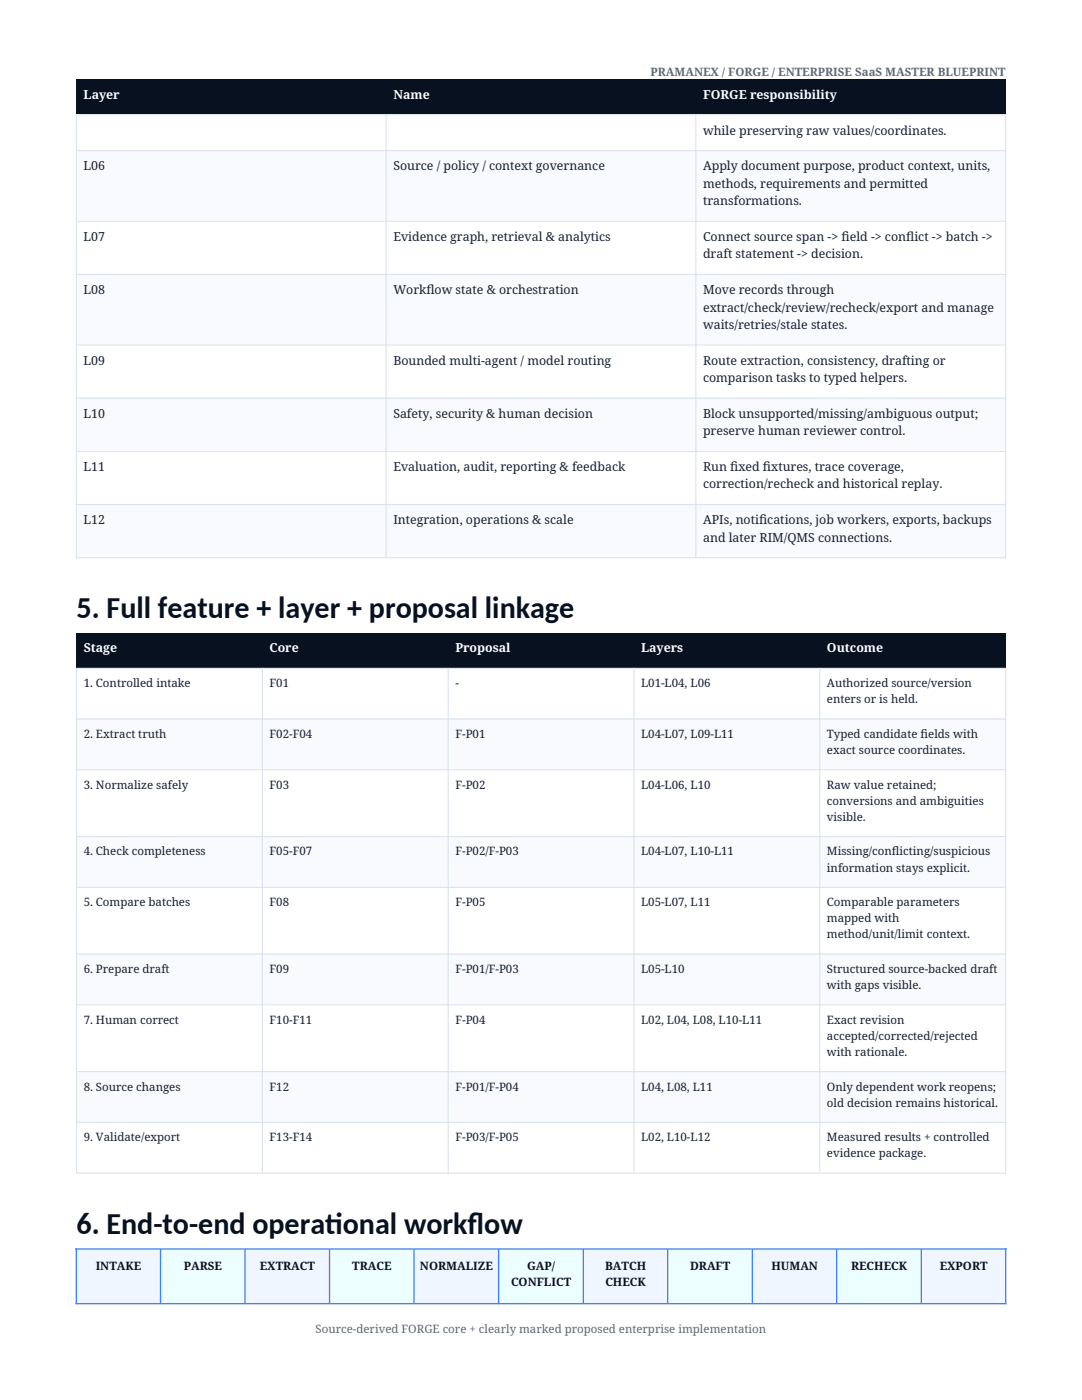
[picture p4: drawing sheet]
<svg xmlns="http://www.w3.org/2000/svg" width="216mm" height="279mm" viewBox="0 0 216 279" stroke-linecap="round" stroke-linejoin="round" font-family="sans-serif">
<defs><g id="words">
<g font-size="6" fill="#08111f">
<text x="15.3" y="123.4">5. Full feature + layer + proposal linkage</text>
<text x="15.3" y="246.2">6. End-to-end operat</text>
<text x="64.9" y="246.2">ional workf</text>
<text x="93.3" y="246.2">low</text>
</g>
<g font-size="2.5" fill="#fff">
<text x="16.7" y="19.7">Layer</text>
<text x="78.5" y="19.7">Name</text>
<text x="140.3" y="19.7">FORGE responsibility</text>
<text x="16.7" y="130.2">Stage</text>
<text x="53.8" y="130.2">Core</text>
<text x="90.9" y="130.2">Proposal</text>
<text x="127.9" y="130.2">Layers</text>
<text x="165" y="130.2">Outcome</text>
</g>
<g font-size="2.5" fill="#172033">
<text x="140.3" y="26.9">while preserving raw values/coordinates.</text>
<text x="16.7" y="34">L06</text>
<text x="78.5" y="34">Source / policy / context governance</text>
<text x="140.3" y="34">Apply document purpose, product context, units,</text>
<text x="140.3" y="37.5">methods, requirements and permitted</text>
<text x="140.3" y="40.9">transformations.</text>
<text x="16.7" y="48.1">L07</text>
<text x="78.5" y="48.1">Evidence graph, retrieval &amp; analytics</text>
<text x="140.3" y="48.1">Connect source span -&gt; f</text>
<text x="140.3" y="51.6">draft statement -&gt; decision.</text>
<text x="167.9" y="48.1">ield -&gt; conf</text>
<text x="180.8" y="48.1">lict -&gt; batch -&gt;</text>
<text x="16.7" y="58.7">L08</text>
<text x="78.5" y="58.7">Workf</text>
<text x="85.1" y="58.7">low state &amp; orchestration</text>
<text x="140.3" y="58.7">Move records through</text>
<text x="140.3" y="62.2">extract/check/review/recheck/export and manage</text>
<text x="140.3" y="65.6">waits/retries/stale states.</text>
<text x="16.7" y="72.8">L09</text>
<text x="78.5" y="72.8">Bounded multi-agent / model routing</text>
<text x="140.3" y="72.8">Route extraction, consistency, drafting or</text>
<text x="140.3" y="76.3">comparison tasks to typed helpers.</text>
<text x="16.7" y="83.4">L10</text>
<text x="78.5" y="83.4">Safety, security &amp; human decision</text>
<text x="140.3" y="83.4">Block unsupported/missing/ambiguous output;</text>
<text x="140.3" y="86.9">preserve human reviewer control.</text>
<text x="16.7" y="94">L11</text>
<text x="78.5" y="94">Evaluation, audit, reporting &amp; feedback</text>
<text x="140.3" y="94">Run f</text>
<text x="145.7" y="94">ixed f</text>
<text x="152.2" y="94">ixtures, trace coverage,</text>
<text x="140.3" y="97.5">correction/recheck and historical replay.</text>
<text x="16.7" y="104.7">L12</text>
<text x="78.5" y="104.7">Integration, operations &amp; scale</text>
<text x="140.3" y="104.7">APIs, notif</text>
<text x="151.5" y="104.7">ications, job workers, exports, backups</text>
<text x="140.3" y="108.1">and later RIM/QMS connections.</text>
</g>
<g font-size="2.3" fill="#5b667a">
<text x="129.8" y="15.2">PRAMANEX / FORGE / ENTERPRISE SaaS MASTER BLUEPRINT</text>
<text x="63" y="266">Source-derived FORGE core + clearly marked proposed enterprise implementation</text>
</g>
<g font-size="2.3" fill="#172033">
<text x="16.7" y="137.1">1. Controlled intake</text>
<text x="53.8" y="137.1">F01</text>
<text x="90.9" y="137.1">-</text>
<text x="127.9" y="137.1">L01-L04, L06</text>
<text x="165" y="137.1">Authorized source/version</text>
<text x="165" y="140.4">enters or is held.</text>
<text x="16.7" y="147.3">2. Extract truth</text>
<text x="53.8" y="147.3">F02-F04</text>
<text x="90.9" y="147.3">F-P01</text>
<text x="127.9" y="147.3">L04-L07, L09-L11</text>
<text x="165" y="147.3">Typed candidate f</text>
<text x="183.7" y="147.3">ields with</text>
<text x="165" y="150.5">exact source coordinates.</text>
<text x="16.7" y="157.4">3. Normalize safely</text>
<text x="53.8" y="157.4">F03</text>
<text x="90.9" y="157.4">F-P02</text>
<text x="127.9" y="157.4">L04-L06, L10</text>
<text x="165" y="157.4">Raw value retained;</text>
<text x="165" y="160.6">conversions and ambiguities</text>
<text x="165" y="163.8">visible.</text>
<text x="16.7" y="170.7">4. Check completeness</text>
<text x="53.8" y="170.7">F05-F07</text>
<text x="90.9" y="170.7">F-P02/F-P03</text>
<text x="127.9" y="170.7">L04-L07, L10-L11</text>
<text x="165" y="170.7">Missing/conf</text>
<text x="165" y="173.9">information stays explicit.</text>
<text x="178" y="170.7">licting/suspicious</text>
<text x="16.7" y="180.9">5. Compare batches</text>
<text x="53.8" y="180.9">F08</text>
<text x="90.9" y="180.9">F-P05</text>
<text x="127.9" y="180.9">L05-L07, L11</text>
<text x="165" y="180.9">Comparable parameters</text>
<text x="165" y="184.1">mapped with</text>
<text x="165" y="187.3">method/unit/limit context.</text>
<text x="16.7" y="194.2">6. Prepare draft</text>
<text x="53.8" y="194.2">F09</text>
<text x="90.9" y="194.2">F-P01/F-P03</text>
<text x="127.9" y="194.2">L05-L10</text>
<text x="165" y="194.2">Structured source-backed draft</text>
<text x="165" y="197.4">with gaps visible.</text>
<text x="16.7" y="204.3">7. Human correct</text>
<text x="53.8" y="204.3">F10-F11</text>
<text x="90.9" y="204.3">F-P04</text>
<text x="127.9" y="204.3">L02, L04, L08, L10-L11</text>
<text x="165" y="204.3">Exact revision</text>
<text x="165" y="207.5">accepted/corrected/rejected</text>
<text x="165" y="210.7">with rationale.</text>
<text x="16.7" y="217.6">8. Source changes</text>
<text x="53.8" y="217.6">F12</text>
<text x="90.9" y="217.6">F-P01/F-P04</text>
<text x="127.9" y="217.6">L04, L08, L11</text>
<text x="165" y="217.6">Only dependent work reopens;</text>
<text x="165" y="220.9">old decision remains historical.</text>
<text x="16.7" y="227.8">9. Validate/export</text>
<text x="53.8" y="227.8">F13-F14</text>
<text x="90.9" y="227.8">F-P03/F-P05</text>
<text x="127.9" y="227.8">L02, L10-L12</text>
<text x="165" y="227.8">Measured results + controlled</text>
<text x="165" y="231">evidence package.</text>
</g>
<g font-size="2.3" fill="#08111f">
<text x="19.1" y="253.4">INTAKE</text>
<text x="36.7" y="253.4">PARSE</text>
<text x="51.8" y="253.4">EXTRACT</text>
<text x="70.3" y="253.4">TRACE</text>
<text x="83.8" y="253.4">NORMALIZE</text>
<text x="102" y="256.6">CONFLICT</text>
<text x="105.2" y="253.4">GAP/</text>
<text x="120.8" y="253.4">BATCH</text>
<text x="120.8" y="256.6">CHECK</text>
<text x="137.7" y="253.4">DRAFT</text>
<text x="153.9" y="253.4">HUMAN</text>
<text x="169.8" y="253.4">RECHECK</text>
<text x="187.5" y="253.4">EXPORT</text>
</g>
</g></defs>
<g fill="#08111f">
<path d="M15.2 15.8h61.8v7h-61.8z" fill-rule="evenodd"/>
<path d="M77 15.8h61.8v7h-61.8z" fill-rule="evenodd"/>
<path d="M138.9 15.8h61.7v7h-61.7z" fill-rule="evenodd"/>
</g>
<g fill="#fff">
<path d="M15.2 22.8h61.8v7.2h-61.8z" fill-rule="evenodd"/>
<path d="M77 22.8h61.8v7.2h-61.8z" fill-rule="evenodd"/>
<path d="M138.9 22.8h61.7v7.2h-61.7z" fill-rule="evenodd"/>
</g>
<g fill="#f8fafd">
<path d="M15.2 30h61.8v14h-61.8z" fill-rule="evenodd"/>
<path d="M77 30h61.8v14h-61.8z" fill-rule="evenodd"/>
<path d="M138.9 30h61.7v14h-61.7z" fill-rule="evenodd"/>
</g>
<g fill="#fff">
<path d="M15.2 44.1h61.8v10.6h-61.8z" fill-rule="evenodd"/>
<path d="M77 44.1h61.8v10.6h-61.8z" fill-rule="evenodd"/>
<path d="M138.9 44.1h61.7v10.6h-61.7z" fill-rule="evenodd"/>
</g>
<g fill="#f8fafd">
<path d="M15.2 54.7h61.8v14h-61.8z" fill-rule="evenodd"/>
<path d="M77 54.7h61.8v14h-61.8z" fill-rule="evenodd"/>
<path d="M138.9 54.7h61.7v14h-61.7z" fill-rule="evenodd"/>
</g>
<g fill="#fff">
<path d="M15.2 68.8h61.8v10.6h-61.8z" fill-rule="evenodd"/>
<path d="M77 68.8h61.8v10.6h-61.8z" fill-rule="evenodd"/>
<path d="M138.9 68.8h61.7v10.6h-61.7z" fill-rule="evenodd"/>
</g>
<g fill="#f8fafd">
<path d="M15.2 79.4h61.8v10.6h-61.8z" fill-rule="evenodd"/>
<path d="M77 79.4h61.8v10.6h-61.8z" fill-rule="evenodd"/>
<path d="M138.9 79.4h61.7v10.6h-61.7z" fill-rule="evenodd"/>
</g>
<g fill="#fff">
<path d="M15.2 90h61.8v10.6h-61.8z" fill-rule="evenodd"/>
<path d="M77 90h61.8v10.6h-61.8z" fill-rule="evenodd"/>
<path d="M138.9 90h61.7v10.6h-61.7z" fill-rule="evenodd"/>
</g>
<g fill="#f8fafd">
<path d="M15.2 100.6h61.8v10.6h-61.8z" fill-rule="evenodd"/>
<path d="M77 100.6h61.8v10.6h-61.8z" fill-rule="evenodd"/>
<path d="M138.9 100.6h61.7v10.6h-61.7z" fill-rule="evenodd"/>
</g>
<g fill="#08111f">
<path d="M15.3 126.3h37v7h-37z" fill-rule="evenodd"/>
<path d="M52.4 126.3h37v7h-37z" fill-rule="evenodd"/>
<path d="M89.4 126.3h37.1v7h-37.1z" fill-rule="evenodd"/>
<path d="M126.5 126.3h37.1v7h-37.1z" fill-rule="evenodd"/>
<path d="M163.6 126.3h37v7h-37z" fill-rule="evenodd"/>
</g>
<g fill="#fff">
<path d="M15.3 133.3h37v10.1h-37z" fill-rule="evenodd"/>
<path d="M52.4 133.3h37v10.1h-37z" fill-rule="evenodd"/>
<path d="M89.4 133.3h37.1v10.1h-37.1z" fill-rule="evenodd"/>
<path d="M126.5 133.3h37.1v10.1h-37.1z" fill-rule="evenodd"/>
<path d="M163.6 133.3h37v10.1h-37z" fill-rule="evenodd"/>
</g>
<g fill="#f8fafd">
<path d="M15.3 143.4h37v10.1h-37z" fill-rule="evenodd"/>
<path d="M52.4 143.4h37v10.1h-37z" fill-rule="evenodd"/>
<path d="M89.4 143.4h37.1v10.1h-37.1z" fill-rule="evenodd"/>
<path d="M126.5 143.4h37.1v10.1h-37.1z" fill-rule="evenodd"/>
<path d="M163.6 143.4h37v10.1h-37z" fill-rule="evenodd"/>
</g>
<g fill="#fff">
<path d="M15.3 153.5h37v13.3h-37z" fill-rule="evenodd"/>
<path d="M52.4 153.5h37v13.3h-37z" fill-rule="evenodd"/>
<path d="M89.4 153.5h37.1v13.3h-37.1z" fill-rule="evenodd"/>
<path d="M126.5 153.5h37.1v13.3h-37.1z" fill-rule="evenodd"/>
<path d="M163.6 153.5h37v13.3h-37z" fill-rule="evenodd"/>
</g>
<g fill="#f8fafd">
<path d="M15.3 166.9h37v10.1h-37z" fill-rule="evenodd"/>
<path d="M52.4 166.9h37v10.1h-37z" fill-rule="evenodd"/>
<path d="M89.4 166.9h37.1v10.1h-37.1z" fill-rule="evenodd"/>
<path d="M126.5 166.9h37.1v10.1h-37.1z" fill-rule="evenodd"/>
<path d="M163.6 166.9h37v10.1h-37z" fill-rule="evenodd"/>
</g>
<g fill="#fff">
<path d="M15.3 177h37v13.3h-37z" fill-rule="evenodd"/>
<path d="M52.4 177h37v13.3h-37z" fill-rule="evenodd"/>
<path d="M89.4 177h37.1v13.3h-37.1z" fill-rule="evenodd"/>
<path d="M126.5 177h37.1v13.3h-37.1z" fill-rule="evenodd"/>
<path d="M163.6 177h37v13.3h-37z" fill-rule="evenodd"/>
</g>
<g fill="#f8fafd">
<path d="M15.3 190.3h37v10.1h-37z" fill-rule="evenodd"/>
<path d="M52.4 190.3h37v10.1h-37z" fill-rule="evenodd"/>
<path d="M89.4 190.3h37.1v10.1h-37.1z" fill-rule="evenodd"/>
<path d="M126.5 190.3h37.1v10.1h-37.1z" fill-rule="evenodd"/>
<path d="M163.6 190.3h37v10.1h-37z" fill-rule="evenodd"/>
</g>
<g fill="#fff">
<path d="M15.3 200.4h37v13.4h-37z" fill-rule="evenodd"/>
<path d="M52.4 200.4h37v13.4h-37z" fill-rule="evenodd"/>
<path d="M89.4 200.4h37.1v13.4h-37.1z" fill-rule="evenodd"/>
<path d="M126.5 200.4h37.1v13.4h-37.1z" fill-rule="evenodd"/>
<path d="M163.6 200.4h37v13.4h-37z" fill-rule="evenodd"/>
</g>
<g fill="#f8fafd">
<path d="M15.3 213.8h37v10.1h-37z" fill-rule="evenodd"/>
<path d="M52.4 213.8h37v10.1h-37z" fill-rule="evenodd"/>
<path d="M89.4 213.8h37.1v10.1h-37.1z" fill-rule="evenodd"/>
<path d="M126.5 213.8h37.1v10.1h-37.1z" fill-rule="evenodd"/>
<path d="M163.6 213.8h37v10.1h-37z" fill-rule="evenodd"/>
</g>
<g fill="#fff">
<path d="M15.3 223.9h37v10.1h-37z" fill-rule="evenodd"/>
<path d="M52.4 223.9h37v10.1h-37z" fill-rule="evenodd"/>
<path d="M89.4 223.9h37.1v10.1h-37.1z" fill-rule="evenodd"/>
<path d="M126.5 223.9h37.1v10.1h-37.1z" fill-rule="evenodd"/>
<path d="M163.6 223.9h37v10.1h-37z" fill-rule="evenodd"/>
</g>
<path d="M15.2 249.1h16.8v10.9h-16.8z" fill-rule="evenodd" fill="#eff6ff"/>
<path d="M32 249.1h16.9v10.9h-16.9z" fill-rule="evenodd" fill="#ecfeff"/>
<path d="M48.9 249.1h16.8v10.9h-16.8z" fill-rule="evenodd" fill="#eff6ff"/>
<path d="M65.8 249.1h16.8v10.9h-16.8z" fill-rule="evenodd" fill="#ecfeff"/>
<path d="M82.6 249.1h16.9v10.9h-16.9z" fill-rule="evenodd" fill="#eff6ff"/>
<path d="M99.5 249.1h16.9v10.9h-16.9z" fill-rule="evenodd" fill="#ecfeff"/>
<path d="M116.4 249.1h16.8v10.9h-16.8z" fill-rule="evenodd" fill="#eff6ff"/>
<path d="M133.2 249.1h16.9v10.9h-16.9z" fill-rule="evenodd" fill="#ecfeff"/>
<path d="M150.1 249.1h16.9v10.9h-16.9z" fill-rule="evenodd" fill="#eff6ff"/>
<path d="M167 249.1h16.8v10.9h-16.8z" fill-rule="evenodd" fill="#ecfeff"/>
<path d="M183.8 249.1h16.9v10.9h-16.9z" fill-rule="evenodd" fill="#eff6ff"/>
<g fill="#08111f">
<path d="M15.2 15.8h61.8v7h-61.8z" fill-rule="evenodd"/>
<path d="M77 15.8h61.8v7h-61.8z" fill-rule="evenodd"/>
<path d="M138.9 15.8h61.7v7h-61.7z" fill-rule="evenodd"/>
</g>
<g fill="#fff">
<path d="M15.2 22.8h61.8v7.2h-61.8z" fill-rule="evenodd"/>
<path d="M77 22.8h61.8v7.2h-61.8z" fill-rule="evenodd"/>
<path d="M138.9 22.8h61.7v7.2h-61.7z" fill-rule="evenodd"/>
</g>
<g fill="#f8fafd">
<path d="M15.2 30h61.8v14h-61.8z" fill-rule="evenodd"/>
<path d="M77 30h61.8v14h-61.8z" fill-rule="evenodd"/>
<path d="M138.9 30h61.7v14h-61.7z" fill-rule="evenodd"/>
</g>
<g fill="#fff">
<path d="M15.2 44.1h61.8v10.6h-61.8z" fill-rule="evenodd"/>
<path d="M77 44.1h61.8v10.6h-61.8z" fill-rule="evenodd"/>
<path d="M138.9 44.1h61.7v10.6h-61.7z" fill-rule="evenodd"/>
</g>
<g fill="#f8fafd">
<path d="M15.2 54.7h61.8v14h-61.8z" fill-rule="evenodd"/>
<path d="M77 54.7h61.8v14h-61.8z" fill-rule="evenodd"/>
<path d="M138.9 54.7h61.7v14h-61.7z" fill-rule="evenodd"/>
</g>
<g fill="#fff">
<path d="M15.2 68.8h61.8v10.6h-61.8z" fill-rule="evenodd"/>
<path d="M77 68.8h61.8v10.6h-61.8z" fill-rule="evenodd"/>
<path d="M138.9 68.8h61.7v10.6h-61.7z" fill-rule="evenodd"/>
</g>
<g fill="#f8fafd">
<path d="M15.2 79.4h61.8v10.6h-61.8z" fill-rule="evenodd"/>
<path d="M77 79.4h61.8v10.6h-61.8z" fill-rule="evenodd"/>
<path d="M138.9 79.4h61.7v10.6h-61.7z" fill-rule="evenodd"/>
</g>
<g fill="#fff">
<path d="M15.2 90h61.8v10.6h-61.8z" fill-rule="evenodd"/>
<path d="M77 90h61.8v10.6h-61.8z" fill-rule="evenodd"/>
<path d="M138.9 90h61.7v10.6h-61.7z" fill-rule="evenodd"/>
</g>
<g fill="#f8fafd">
<path d="M15.2 100.6h61.8v10.6h-61.8z" fill-rule="evenodd"/>
<path d="M77 100.6h61.8v10.6h-61.8z" fill-rule="evenodd"/>
<path d="M138.9 100.6h61.7v10.6h-61.7z" fill-rule="evenodd"/>
</g>
<g fill="#08111f">
<path d="M15.3 126.3h37v7h-37z" fill-rule="evenodd"/>
<path d="M52.4 126.3h37v7h-37z" fill-rule="evenodd"/>
<path d="M89.4 126.3h37.1v7h-37.1z" fill-rule="evenodd"/>
<path d="M126.5 126.3h37.1v7h-37.1z" fill-rule="evenodd"/>
<path d="M163.6 126.3h37v7h-37z" fill-rule="evenodd"/>
</g>
<g fill="#fff">
<path d="M15.3 133.3h37v10.1h-37z" fill-rule="evenodd"/>
<path d="M52.4 133.3h37v10.1h-37z" fill-rule="evenodd"/>
<path d="M89.4 133.3h37.1v10.1h-37.1z" fill-rule="evenodd"/>
<path d="M126.5 133.3h37.1v10.1h-37.1z" fill-rule="evenodd"/>
<path d="M163.6 133.3h37v10.1h-37z" fill-rule="evenodd"/>
</g>
<g fill="#f8fafd">
<path d="M15.3 143.4h37v10.1h-37z" fill-rule="evenodd"/>
<path d="M52.4 143.4h37v10.1h-37z" fill-rule="evenodd"/>
<path d="M89.4 143.4h37.1v10.1h-37.1z" fill-rule="evenodd"/>
<path d="M126.5 143.4h37.1v10.1h-37.1z" fill-rule="evenodd"/>
<path d="M163.6 143.4h37v10.1h-37z" fill-rule="evenodd"/>
</g>
<g fill="#fff">
<path d="M15.3 153.5h37v13.3h-37z" fill-rule="evenodd"/>
<path d="M52.4 153.5h37v13.3h-37z" fill-rule="evenodd"/>
<path d="M89.4 153.5h37.1v13.3h-37.1z" fill-rule="evenodd"/>
<path d="M126.5 153.5h37.1v13.3h-37.1z" fill-rule="evenodd"/>
<path d="M163.6 153.5h37v13.3h-37z" fill-rule="evenodd"/>
</g>
<g fill="#f8fafd">
<path d="M15.3 166.9h37v10.1h-37z" fill-rule="evenodd"/>
<path d="M52.4 166.9h37v10.1h-37z" fill-rule="evenodd"/>
<path d="M89.4 166.9h37.1v10.1h-37.1z" fill-rule="evenodd"/>
<path d="M126.5 166.9h37.1v10.1h-37.1z" fill-rule="evenodd"/>
<path d="M163.6 166.9h37v10.1h-37z" fill-rule="evenodd"/>
</g>
<g fill="#fff">
<path d="M15.3 177h37v13.3h-37z" fill-rule="evenodd"/>
<path d="M52.4 177h37v13.3h-37z" fill-rule="evenodd"/>
<path d="M89.4 177h37.1v13.3h-37.1z" fill-rule="evenodd"/>
<path d="M126.5 177h37.1v13.3h-37.1z" fill-rule="evenodd"/>
<path d="M163.6 177h37v13.3h-37z" fill-rule="evenodd"/>
</g>
<g fill="#f8fafd">
<path d="M15.3 190.3h37v10.1h-37z" fill-rule="evenodd"/>
<path d="M52.4 190.3h37v10.1h-37z" fill-rule="evenodd"/>
<path d="M89.4 190.3h37.1v10.1h-37.1z" fill-rule="evenodd"/>
<path d="M126.5 190.3h37.1v10.1h-37.1z" fill-rule="evenodd"/>
<path d="M163.6 190.3h37v10.1h-37z" fill-rule="evenodd"/>
</g>
<g fill="#fff">
<path d="M15.3 200.4h37v13.4h-37z" fill-rule="evenodd"/>
<path d="M52.4 200.4h37v13.4h-37z" fill-rule="evenodd"/>
<path d="M89.4 200.4h37.1v13.4h-37.1z" fill-rule="evenodd"/>
<path d="M126.5 200.4h37.1v13.4h-37.1z" fill-rule="evenodd"/>
<path d="M163.6 200.4h37v13.4h-37z" fill-rule="evenodd"/>
</g>
<g fill="#f8fafd">
<path d="M15.3 213.8h37v10.1h-37z" fill-rule="evenodd"/>
<path d="M52.4 213.8h37v10.1h-37z" fill-rule="evenodd"/>
<path d="M89.4 213.8h37.1v10.1h-37.1z" fill-rule="evenodd"/>
<path d="M126.5 213.8h37.1v10.1h-37.1z" fill-rule="evenodd"/>
<path d="M163.6 213.8h37v10.1h-37z" fill-rule="evenodd"/>
</g>
<g fill="#fff">
<path d="M15.3 223.9h37v10.1h-37z" fill-rule="evenodd"/>
<path d="M52.4 223.9h37v10.1h-37z" fill-rule="evenodd"/>
<path d="M89.4 223.9h37.1v10.1h-37.1z" fill-rule="evenodd"/>
<path d="M126.5 223.9h37.1v10.1h-37.1z" fill-rule="evenodd"/>
<path d="M163.6 223.9h37v10.1h-37z" fill-rule="evenodd"/>
</g>
<path d="M15.2 249.1h16.8v10.9h-16.8z" fill-rule="evenodd" fill="#eff6ff"/>
<path d="M32 249.1h16.9v10.9h-16.9z" fill-rule="evenodd" fill="#ecfeff"/>
<path d="M48.9 249.1h16.8v10.9h-16.8z" fill-rule="evenodd" fill="#eff6ff"/>
<path d="M65.8 249.1h16.8v10.9h-16.8z" fill-rule="evenodd" fill="#ecfeff"/>
<path d="M82.6 249.1h16.9v10.9h-16.9z" fill-rule="evenodd" fill="#eff6ff"/>
<path d="M99.5 249.1h16.9v10.9h-16.9z" fill-rule="evenodd" fill="#ecfeff"/>
<path d="M116.4 249.1h16.8v10.9h-16.8z" fill-rule="evenodd" fill="#eff6ff"/>
<path d="M133.2 249.1h16.9v10.9h-16.9z" fill-rule="evenodd" fill="#ecfeff"/>
<path d="M150.1 249.1h16.9v10.9h-16.9z" fill-rule="evenodd" fill="#eff6ff"/>
<path d="M167 249.1h16.8v10.9h-16.8z" fill-rule="evenodd" fill="#ecfeff"/>
<path d="M183.8 249.1h16.9v10.9h-16.9z" fill-rule="evenodd" fill="#eff6ff"/>
<g fill="none" stroke="#d7e0eb" stroke-width=".2">
<path d="M15.2 22.8v88.6M15.3 22.9h185.3M15.3 30.1h185.3M77 22.8v88.4M138.9 22.8v88.4M200.7 22.8v88.6M15.3 44.2h185.3M15.3 54.8h185.3M15.3 68.8h185.3M15.3 79.5h185.3M15.3 90.1h185.3M15.2 111.3h185.5"/>
<path d="M15.3 100.7h185.3M15.3 133.3v100.9M15.4 133.4h185.2M52.4 133.3v100.7M89.4 133.3v100.7M126.5 133.3v100.7M163.6 133.3v100.7M200.7 133.3v100.9M15.4 143.5h185.2M15.4 153.6h185.2M15.4 167h185.2M15.4 177.1h185.2"/>
<path d="M15.4 190.4h185.2M15.4 200.5h185.2M15.4 213.9h185.2M15.2 234.1h185.5M15.4 224h185.2"/>
</g>
<g fill="none" stroke="#3b82f6" stroke-width=".26">
<path d="M15.1 249.3h185.7M15.2 249.1v11.2M32 249.4v10.7M48.9 249.4v10.7M65.8 249.4v10.7M82.6 249.4v10.7M99.5 249.4v10.7M116.4 249.4v10.7M133.2 249.4v10.7M150.1 249.4v10.7M167 249.4v10.7M183.8 249.4v10.7"/>
<path d="M200.7 249.1v11.2M15.1 260.2h185.7"/>
</g>
<use href="#words"/>
</svg>
